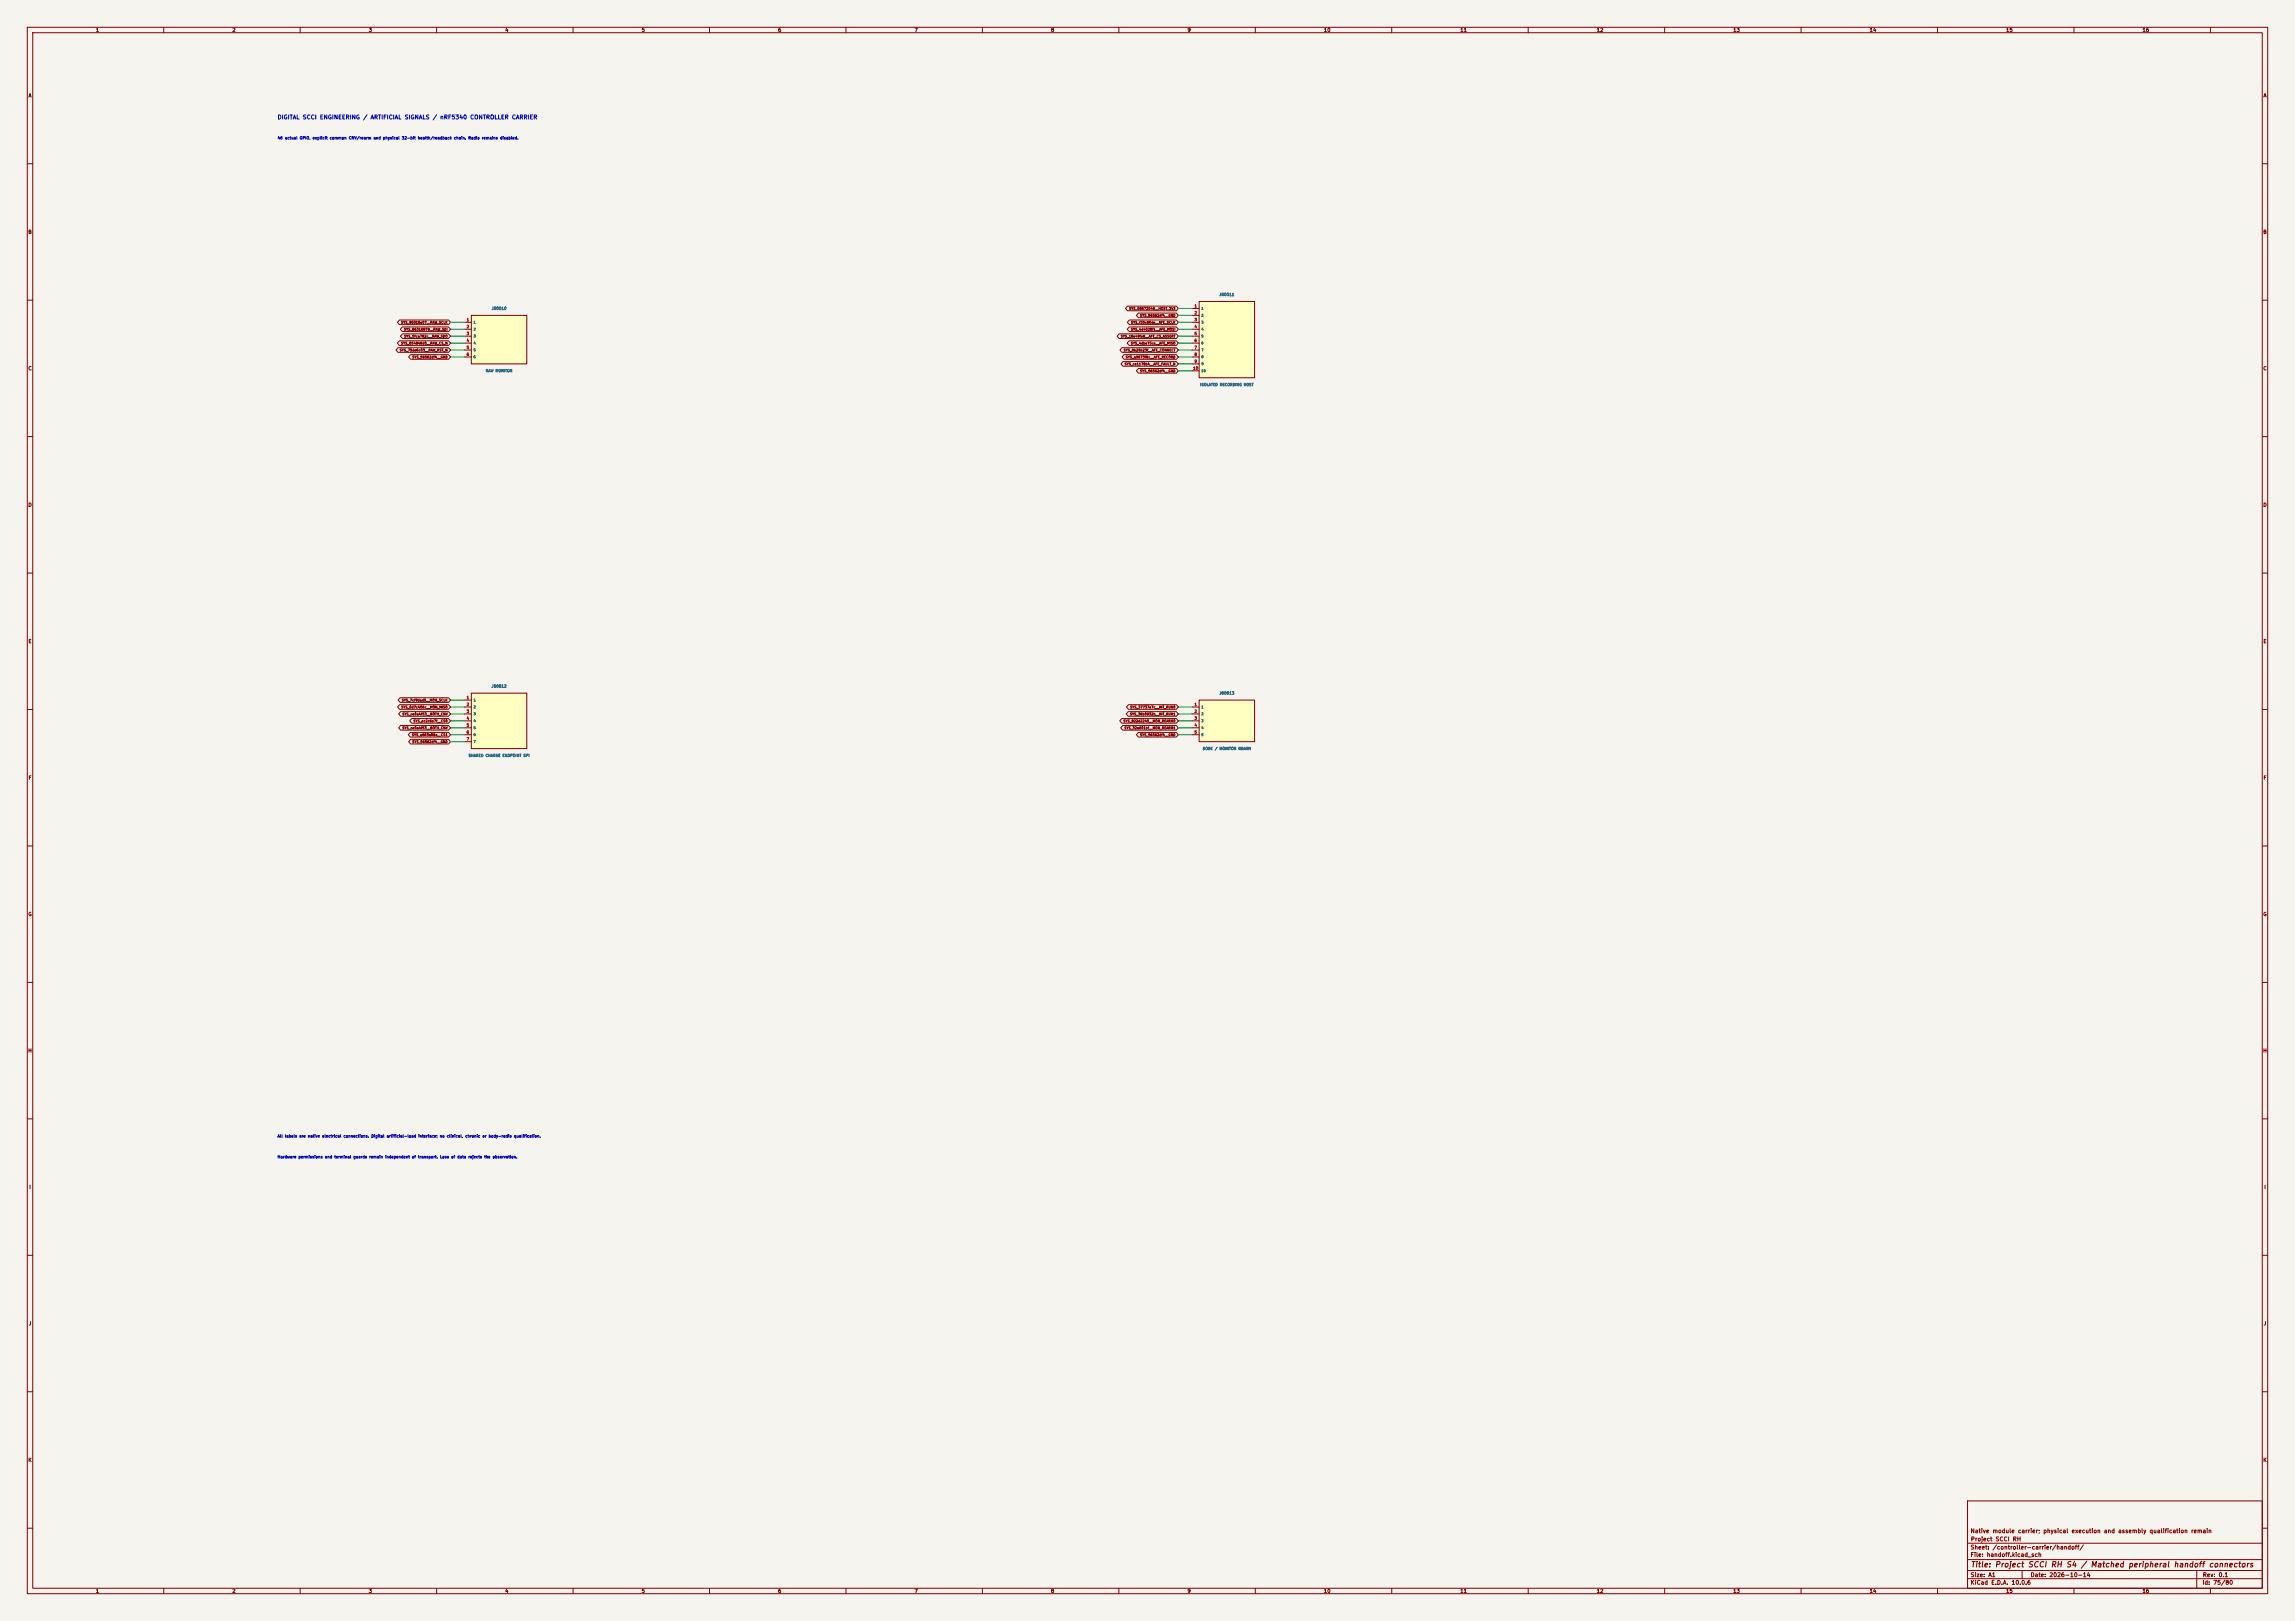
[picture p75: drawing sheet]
<svg xmlns="http://www.w3.org/2000/svg" width="841mm" height="594mm" viewBox="0 0 841 594" stroke-linecap="round" stroke-linejoin="round" font-family="sans-serif">
<defs><g id="words">
<text font-size="2" fill="#840000" x="722" y="574.8">Title: Project SCCI RH S4 / Matched peripheral handoff connectors</text>
<text font-size="1.5" fill="#0000c2" x="101.6" y="44.1">DIGITAL SCCI ENGINEERING / ARTIFICIAL SIGNALS / nRF5340 CONTROLLER CARRIER</text>
<g font-size="1.5" fill="#840000">
<text x="721.9" y="562.1">Native module carrier; physical execution and assembly qualification remain</text>
<text x="721.9" y="568.1">Sheet: /controller-carrier/handoff/</text>
<text x="722" y="565.1">Project SCCI RH</text>
<text x="721.9" y="570.8">File: handoff.kicad_sch</text>
<text x="721.9" y="581">KiCad E.D.A. 10.0.6</text>
<text x="721.9" y="578.2">Size: A1</text>
<text x="743.9" y="578.2">Date: 2026-10-14</text>
<text x="806.9" y="581">Id: 75/80</text>
<text x="807" y="578.2">Rev: 0.1</text>
</g>
<g font-size="1.3" fill="#840000">
<text x="35" y="12">1</text>
<text x="85" y="12">2</text>
<text x="135" y="12">3</text>
<text x="185" y="12">4</text>
<text x="235" y="12">5</text>
<text x="285" y="12">6</text>
<text x="335" y="12">7</text>
<text x="385" y="12">8</text>
<text x="435" y="12">9</text>
<text x="485" y="12">10</text>
<text x="535" y="12">11</text>
<text x="585" y="12">12</text>
<text x="635" y="12">13</text>
<text x="685" y="12">14</text>
<text x="735" y="12">15</text>
<text x="785" y="12">16</text>
<text x="10.3" y="36">A</text>
<text x="829.3" y="36">A</text>
<text x="10.2" y="86">B</text>
<text x="829.2" y="86">B</text>
<text x="10.2" y="136">C</text>
<text x="829.2" y="136">C</text>
<text x="10.2" y="186">D</text>
<text x="829.2" y="186">D</text>
<text x="10.3" y="236">E</text>
<text x="829.3" y="236">E</text>
<text x="10.3" y="286">F</text>
<text x="829.3" y="286">F</text>
<text x="10.2" y="336">G</text>
<text x="829.2" y="336">G</text>
<text x="10.2" y="386">H</text>
<text x="829.2" y="386">H</text>
<text x="10.6" y="436">I</text>
<text x="829.6" y="436">I</text>
<text x="10.4" y="486">J</text>
<text x="829.4" y="486">J</text>
<text x="10.2" y="536">K</text>
<text x="829.2" y="536">K</text>
<text x="35" y="584">1</text>
<text x="85" y="584">2</text>
<text x="135" y="584">3</text>
<text x="185" y="584">4</text>
<text x="235" y="584">5</text>
<text x="285" y="584">6</text>
<text x="335" y="584">7</text>
<text x="385" y="584">8</text>
<text x="435" y="584">9</text>
<text x="485" y="584">10</text>
<text x="535" y="584">11</text>
<text x="585" y="584">12</text>
<text x="635" y="584">13</text>
<text x="685" y="584">14</text>
<text x="735" y="584">15</text>
<text x="785" y="584">16</text>
</g>
<g font-size="1" fill="#0000c2">
<text x="101.6" y="51.3">46 actual GPIO, explicit common CNV/rearm and physical 32-bit health/readback chain. Radio remains disabled.</text>
<text x="101.6" y="417.1">All labels are native electrical connections. Digital artificial-load interface; no clinical, chronic or body-radio qualification.</text>
<text x="101.6" y="424.7">Hardware permissions and terminal guards remain independent of transport. Loss of data rejects the observation.</text>
</g>
<g font-size="1" fill="#006464">
<text x="180" y="113.8">J80010</text>
<text x="446.7" y="108.7">J80011</text>
<text x="177.9" y="136.6">RAW MONITOR</text>
<text x="439.7" y="141.7">ISOLATED RECORDING HOST</text>
<text x="180" y="252.2">J80012</text>
<text x="446.7" y="254.8">J80013</text>
<text x="440.6" y="275">DOSE / MONITOR REARM</text>
<text x="171.6" y="277.6">SHARED CHARGE ENDPOINT SPI</text>
</g>
<g font-size="1" fill="#a90000">
<text x="437.6" y="112.8">1</text>
<text x="170.9" y="117.9">1</text>
<text x="437.6" y="115.4">2</text>
<text x="437.6" y="117.9">3</text>
<text x="170.9" y="120.5">2</text>
<text x="170.9" y="123">3</text>
<text x="170.9" y="125.5">4</text>
<text x="437.6" y="120.5">4</text>
<text x="437.6" y="123">5</text>
<text x="437.6" y="125.5">6</text>
<text x="170.9" y="128.1">5</text>
<text x="170.9" y="130.6">6</text>
<text x="437.6" y="128.1">7</text>
<text x="437.6" y="130.6">8</text>
<text x="437.1" y="135.7">10</text>
<text x="437.6" y="133.2">9</text>
<text x="170.9" y="256.4">1</text>
<text x="170.9" y="258.9">2</text>
<text x="170.9" y="261.4">3</text>
<text x="170.9" y="264">4</text>
<text x="437.6" y="258.9">1</text>
<text x="437.6" y="261.4">2</text>
<text x="437.6" y="264">3</text>
<text x="170.9" y="266.5">5</text>
<text x="170.9" y="269.1">6</text>
<text x="437.6" y="266.5">4</text>
<text x="437.6" y="269.1">5</text>
<text x="170.9" y="271.6">7</text>
</g>
<g font-size=".9" fill="#840000">
<text x="413.7" y="113.7">SYS_08572049__HOST_3V3</text>
<text x="146.9" y="118.8">SYS_95016e07__RAW_SCLK</text>
<text x="414.3" y="118.8">SYS_f30c60de__AFE_SCLK</text>
<text x="417.7" y="116.3">SYS_56562df4__GND</text>
<text x="147.9" y="121.4">SYS_66316879__RAW_SDI</text>
<text x="148" y="123.9">SYS_5fca782c__RAW_SDO</text>
<text x="410.6" y="123.9">SYS_18e49fe8__AFE_CS_ASSERT</text>
<text x="414.3" y="121.4">SYS_4d4028f1__AFE_MOSI</text>
<text x="146.4" y="129">SYS_75de6c03__RAW_RST_N</text>
<text x="146.8" y="126.4">SYS_054848d0__RAW_CS_N</text>
<text x="151" y="131.5">SYS_56562df4__GND</text>
<text x="411.6" y="129">SYS_8b29b23f__AFE_CONNECT</text>
<text x="412.4" y="131.5">SYS_a9673f8c__AFE_RECORD</text>
<text x="414.3" y="126.4">SYS_4dbe75ce__AFE_MISO</text>
<text x="412" y="134.1">SYS_ce1178b4__AFE_FAULT_N</text>
<text x="417.7" y="136.6">SYS_56562df4__GND</text>
<text x="147.1" y="257.2">SYS_7cf9dad5__MON_SCLK</text>
<text x="146.9" y="259.8">SYS_0d7c406c__MON_MISO</text>
<text x="147.3" y="262.3">SYS_ce0a4f53__BOTH_CNV</text>
<text x="413.9" y="262.3">SYS_36b0932b__INT_RUN1</text>
<text x="414" y="259.8">SYS_37737e7c__INT_RUN0</text>
<text x="147.3" y="267.4">SYS_ce0a4f53__BOTH_CNV</text>
<text x="150.8" y="269.9">SYS_a863a08a__CS1</text>
<text x="151.4" y="264.9">SYS_ec2c6e7f__CS0</text>
<text x="411.6" y="264.9">SYS_822d2245__MON_REARM0</text>
<text x="411.9" y="267.4">SYS_32a601bf__MON_REARM1</text>
<text x="417.7" y="269.9">SYS_56562df4__GND</text>
<text x="151" y="272.5">SYS_56562df4__GND</text>
</g>
<g font-size=".9" fill="#006464">
<text x="440.1" y="113.7">1</text>
<text x="173.4" y="118.8">1</text>
<text x="440.1" y="116.2">2</text>
<text x="440.1" y="118.8">3</text>
<text x="173.4" y="121.3">2</text>
<text x="173.4" y="123.8">3</text>
<text x="440.1" y="121.3">4</text>
<text x="440.1" y="123.8">5</text>
<text x="173.4" y="126.4">4</text>
<text x="173.4" y="128.9">5</text>
<text x="173.4" y="131.5">6</text>
<text x="440.1" y="126.4">6</text>
<text x="440.1" y="128.9">7</text>
<text x="440.1" y="131.5">8</text>
<text x="440.1" y="134">9</text>
<text x="440.1" y="136.5">10</text>
<text x="173.4" y="257.2">1</text>
<text x="173.4" y="259.7">2</text>
<text x="173.4" y="262.3">3</text>
<text x="440.1" y="259.7">1</text>
<text x="440.1" y="262.3">2</text>
<text x="173.4" y="264.8">4</text>
<text x="173.4" y="267.3">5</text>
<text x="173.4" y="269.9">6</text>
<text x="440.1" y="264.8">3</text>
<text x="440.1" y="267.3">4</text>
<text x="440.1" y="269.9">5</text>
<text x="173.4" y="272.4">7</text>
</g>
</g></defs>
<path d="M0 0h841v594h-841z" fill="#f5f4ef" stroke="#f5f4ef" stroke-width=".37"/>
<g fill="none" stroke="#840000" stroke-width=".37">
<path d="M10 10h821v574h-821zM12 12h817v570h-817zM60 10v2M110 10v2M160 10v2M210 10v2M260 10v2M310 10v2M360 10v2M410 10v2M460 10v2M510 10v2"/>
<path d="M560 10v2M610 10v2M660 10v2M710 10v2M760 10v2M810 10v2M10 60h2M829 60h2M10 110h2M829 110h2M10 160h2M829 160h2"/>
<path d="M10 210h2M829 210h2M10 260h2M829 260h2M10 310h2M829 310h2M10 360h2M829 360h2M10 410h2M829 410h2M10 460h2M829 460h2"/>
<path d="M10 510h2M829 510h2M10 560h2M721 550h108v32h-108zM829 560h2M721 578.5h108M721 575.5h108M721 571.5h108M721 565.5h108M741 575.5v3M805 575.5v6.5M60 582v2"/>
<path d="M110 582v2M160 582v2M210 582v2M260 582v2M310 582v2M360 582v2M410 582v2M460 582v2M510 582v2M560 582v2M610 582v2M660 582v2"/>
<path d="M710 582v2M760 582v2M810 582v2"/>
</g>
<path d="M439.4 256.5h20.3v15.3h-20.3z" fill="#ffffc2"/>
<path d="M436.9 259.1h2.5M439.4 256.5h20.3v15.3h-20.3zM436.9 261.6h2.5M436.9 264.2h2.5M436.9 266.7h2.5M436.9 269.2h2.5" fill="none" stroke="#840000" stroke-width=".37"/>
<path d="M439.4 110.5h20.3v27.9h-20.3z" fill="#ffffc2"/>
<path d="M436.9 113h2.5M436.9 115.6h2.5M436.9 118.1h2.5M439.4 110.5h20.3v27.9h-20.3zM436.9 120.6h2.5M436.9 123.2h2.5M436.9 125.7h2.5M436.9 128.3h2.5M436.9 130.8h2.5M436.9 133.3h2.5M436.9 135.9h2.5" fill="none" stroke="#840000" stroke-width=".37"/>
<path d="M172.7 115.6h20.3v17.7h-20.3z" fill="#ffffc2"/>
<path d="M170.2 118.1h2.5M172.7 115.6h20.3v17.7h-20.3zM170.2 120.6h2.5M170.2 123.2h2.5M170.2 125.7h2.5M170.2 128.3h2.5M170.2 130.8h2.5" fill="none" stroke="#840000" stroke-width=".37"/>
<path d="M172.7 254h20.3v20.3h-20.3z" fill="#ffffc2"/>
<g fill="none" stroke="#840000" stroke-width=".37">
<path d="M146.4 117.3h18l.7 .8-.7 .9h-18l-.8-.9zM147.4 119.8h17l.7 .8-.7 .9h-17l-.7-.9zM413.2 112.2h17.9l.7 .8-.7 .9h-17.9l-.8-.9zM413.8 119.8h17.3l.7 .8-.7 .9h-17.3l-.7-.9zM413.9 117.3h17.2l.7 .8-.7 .9h-17.2l-.8-.9zM417.2 114.7h13.9l.7 .9-.7 .8h-13.9l-.8-.8zM145.9 127.4h18.5l.7 .9-.7 .8h-18.5l-.8-.8zM146.3 124.9h18.1l.7 .8-.7 .9h-18.1l-.7-.9zM147.5 122.3h16.9l.7 .9-.7 .8h-16.9l-.8-.8zM150.5 130h13.9l.7 .8-.7 .9h-13.9l-.8-.9zM410.1 122.3h21l.7 .9-.7 .8h-21l-.8-.8zM411.1 127.4h20l.7 .9-.7 .8h-20l-.7-.8z"/>
<path d="M411.5 132.5h19.6l.7 .8-.7 .9h-19.6l-.7-.9zM411.9 130h19.2l.7 .8-.7 .9h-19.2l-.7-.9zM413.8 124.9h17.3l.7 .8-.7 .9h-17.3l-.8-.9zM417.2 135h13.9l.7 .9-.7 .8h-13.9l-.8-.8zM146.4 258.2h18l.7 .9-.7 .8h-18l-.7-.8zM146.6 255.7h17.8l.7 .8-.7 .9h-17.8l-.7-.9zM170.2 256.5h2.5M170.2 259.1h2.5M172.7 254h20.3v20.3h-20.3zM413.5 258.2h17.6l.7 .9-.7 .8h-17.6l-.7-.8zM146.8 260.8h17.6l.7 .8-.7 .9h-17.6l-.7-.9zM146.8 265.8h17.6l.7 .9-.7 .8h-17.6l-.7-.8z"/>
<path d="M150.3 268.4h14.1l.7 .8-.7 .9h-14.1l-.7-.9zM150.5 270.9h13.9l.7 .9-.7 .8h-13.9l-.8-.8zM150.9 263.3h13.5l.7 .9-.7 .8h-13.5l-.8-.8zM170.2 261.6h2.5M170.2 264.2h2.5M170.2 266.7h2.5M170.2 269.2h2.5M170.2 271.8h2.5M411.1 263.3h20l.7 .9-.7 .8h-20l-.8-.8zM411.4 265.8h19.7l.7 .9-.7 .8h-19.7l-.7-.8zM413.4 260.8h17.7l.7 .8-.7 .9h-17.7l-.7-.9zM417.2 268.4h13.9l.7 .8-.7 .9h-13.9l-.8-.9z"/>
</g>
<g fill="none" stroke="#009600" stroke-width=".37">
<path d="M165.1 118.1h5.1M431.8 113h5.1M431.8 115.6h5.1M431.8 118.1h5.1M165.1 120.6h5.1M165.1 123.2h5.1M165.1 125.7h5.1M165.1 128.3h5.1M165.1 130.8h5.1M431.8 120.6h5.1M431.8 123.2h5.1M431.8 125.7h5.1"/>
<path d="M431.8 128.3h5.1M431.8 130.8h5.1M431.8 133.3h5.1M431.8 135.9h5.1M165.1 256.5h5.1M165.1 259.1h5.1M431.8 259.1h5.1M165.1 261.6h5.1M165.1 264.2h5.1M165.1 266.7h5.1M165.1 269.2h5.1M165.1 271.8h5.1"/>
<path d="M431.8 261.6h5.1M431.8 264.2h5.1M431.8 266.7h5.1M431.8 269.2h5.1"/>
</g>
<use href="#words"/>
</svg>
